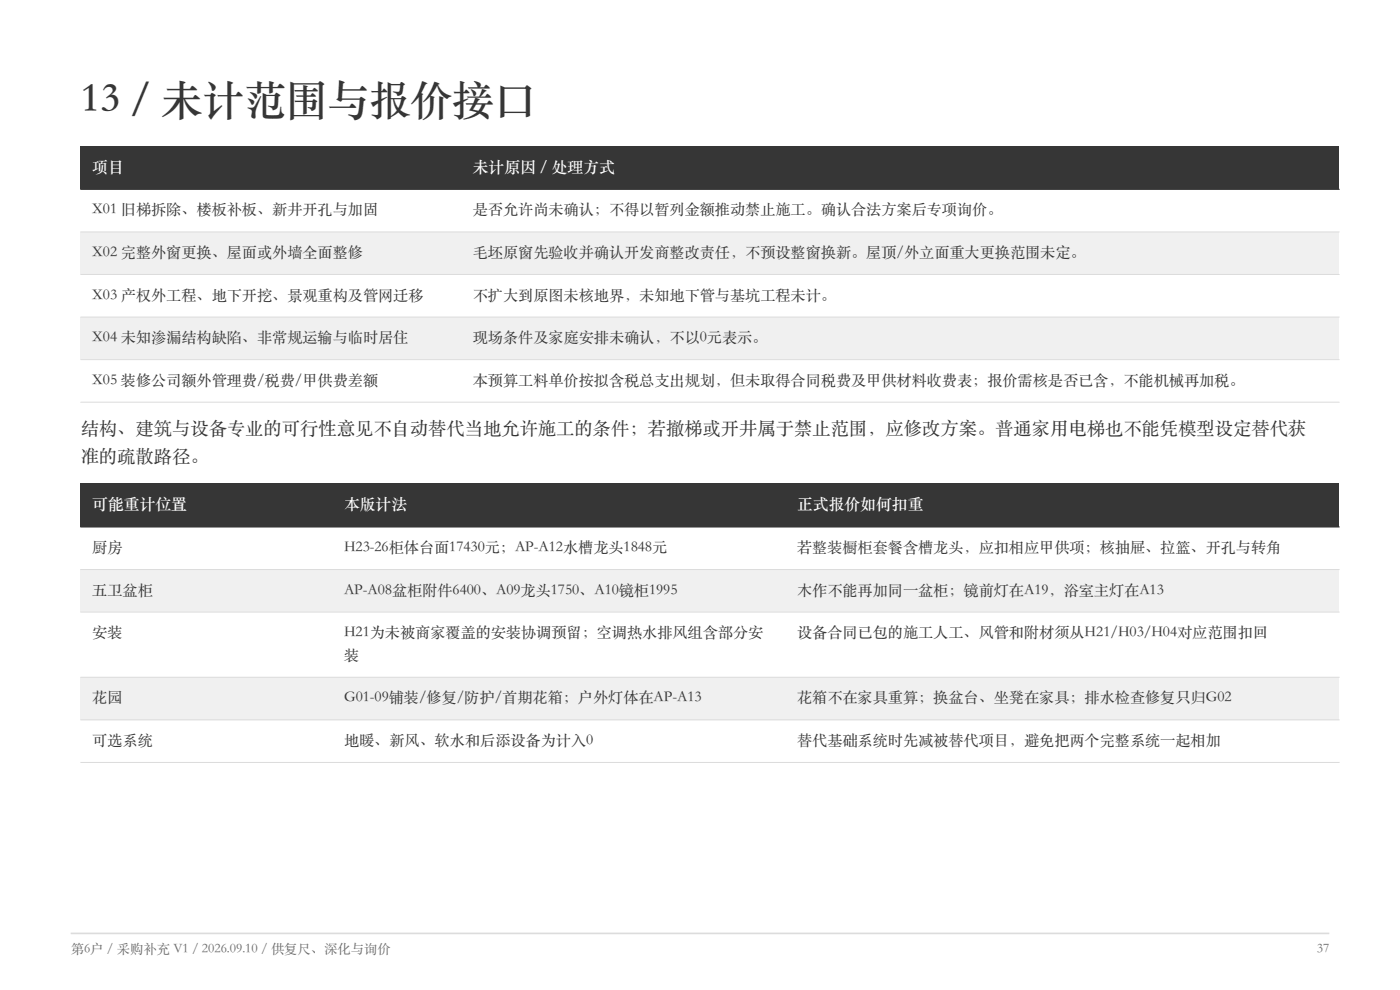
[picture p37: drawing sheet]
<svg xmlns="http://www.w3.org/2000/svg" width="297mm" height="210mm" viewBox="0 0 297 210" stroke-linecap="round" stroke-linejoin="round" font-family="sans-serif">
<defs><g id="words">
<text font-size="8.8" fill="#263d38" x="17.1" y="23.9">13 / 未计范围与报价接口</text>
<g font-size="3.9" fill="#263d38">
<text x="17.1" y="92">结构、建筑与设备专业的可行性意见不自动替代当地允许施工的条件；若撤梯或开井属于禁止范围，应修改方案。普通家用电梯也不能凭模型设定替代获</text>
<text x="17.1" y="98">准的疏散路径。</text>
</g>
<g font-size="3.4" fill="#fff">
<text x="19.6" y="36.5">项目</text>
<text x="100.3" y="36.5">未计原因 / 处理方式</text>
<text x="19.6" y="108.1">可能重计位置</text>
<text x="73" y="108.1">本版计法</text>
<text x="169.1" y="108.1">正式报价如何扣重</text>
</g>
<g font-size="3.2" fill="#263d38">
<text x="19.6" y="45.5">X01 旧梯拆除、楼板补板、新井开孔与加固</text>
<text x="100.3" y="45.5">是否允许尚未确认；不得以暂列金额推动禁止施工。确认合法方案后专项询价。</text>
<text x="19.6" y="54.5">X02 完整外窗更换、屋面或外墙全面整修</text>
<text x="100.3" y="54.5">毛坯原窗先验收并确认开发商整改责任，不预设整窗换新。屋顶/外立面重大更换范围未定。</text>
<text x="19.6" y="63.6">X03 产权外工程、地下开挖、景观重构及管网迁移</text>
<text x="100.3" y="63.6">不扩大到原图未核地界，未知地下管与基坑工程未计。</text>
<text x="19.6" y="72.6">X04 未知渗漏结构缺陷、非常规运输与临时居住</text>
<text x="100.3" y="72.6">现场条件及家庭安排未确认，不以0元表示。</text>
<text x="19.6" y="81.6">X05 装修公司额外管理费/税费/甲供费差额</text>
<text x="100.3" y="81.6">本预算工料单价按拟含税总支出规划，但未取得合同税费及甲供材料收费表；报价需核是否已含，不能机械再加税。</text>
<text x="19.6" y="117.1">厨房</text>
<text x="73" y="117.1">H23-26柜体台面17430元；AP-A12水槽龙头1848元</text>
<text x="169.1" y="117.1">若整装橱柜套餐含槽龙头，应扣相应甲供项；核抽屉、拉篮、开孔与转角</text>
<text x="19.6" y="126.1">五卫盆柜</text>
<text x="73" y="126.1">AP-A08盆柜附件6400、A09龙头1750、A10镜柜1995</text>
<text x="169.1" y="126.1">木作不能再加同一盆柜；镜前灯在A19，浴室主灯在A13</text>
<text x="19.6" y="135.2">安装</text>
<text x="73" y="135.2">H21为未被商家覆盖的安装协调预留；空调热水排风组含部分安</text>
<text x="169.1" y="135.2">设备合同已包的施工人工、风管和附材须从H21/H03/H04对应范围扣回</text>
<text x="73" y="140">装</text>
<text x="19.6" y="149">花园</text>
<text x="73" y="149">G01-09铺装/修复/防护/首期花箱；户外灯体在AP-A13</text>
<text x="169.1" y="149">花箱不在家具重算；换盆台、坐凳在家具；排水检查修复只归G02</text>
<text x="19.6" y="158">可选系统</text>
<text x="73" y="158">地暖、新风、软水和后添设备为计入0</text>
<text x="169.1" y="158">替代基础系统时先减被替代项目，避免把两个完整系统一起相加</text>
</g>
<g font-size="2.8" fill="#64736c">
<text x="15" y="202.2">第6户 / 采购补充 V1 / 2026.09.10 / 供复尺、深化与询价</text>
<text x="279.4" y="202.2">37</text>
</g>
</g></defs>
<path d="M15 198h267" fill="none" stroke="#d9ded6" stroke-width=".35"/>
<path d="M17.1 31h267v9.2h-267z" fill-rule="evenodd" fill="#263d38"/>
<path d="M17.1 40.2h267v9h-267z" fill-rule="evenodd" fill="#fff"/>
<path d="M17.1 49.2h267v9h-267z" fill-rule="evenodd" fill="#eff2ea"/>
<path d="M17.1 58.2h267v9.1h-267z" fill-rule="evenodd" fill="#fff"/>
<path d="M17.1 67.3h267v9h-267z" fill-rule="evenodd" fill="#eff2ea"/>
<path d="M17.1 76.3h267v9h-267z" fill-rule="evenodd" fill="#fff"/>
<path d="M17.1 40.2h267" fill="none" stroke="#263d38" stroke-width=".25"/>
<path d="M17.1 49.2h267M17.1 58.2h267M17.1 67.3h267M17.1 76.3h267M17.1 85.3h267" fill="none" stroke="#d9ded6" stroke-width=".21"/>
<path d="M17.1 102.6h267v9.2h-267z" fill-rule="evenodd" fill="#263d38"/>
<path d="M17.1 111.8h267v9h-267z" fill-rule="evenodd" fill="#fff"/>
<path d="M17.1 120.8h267v9h-267z" fill-rule="evenodd" fill="#eff2ea"/>
<path d="M17.1 129.8h267v13.9h-267z" fill-rule="evenodd" fill="#fff"/>
<path d="M17.1 143.7h267v9h-267z" fill-rule="evenodd" fill="#eff2ea"/>
<path d="M17.1 152.7h267v9h-267z" fill-rule="evenodd" fill="#fff"/>
<path d="M17.1 111.8h267" fill="none" stroke="#263d38" stroke-width=".25"/>
<path d="M17.1 120.8h267M17.1 129.8h267M17.1 143.7h267M17.1 152.7h267M17.1 161.7h267" fill="none" stroke="#d9ded6" stroke-width=".21"/>
<use href="#words"/>
</svg>
